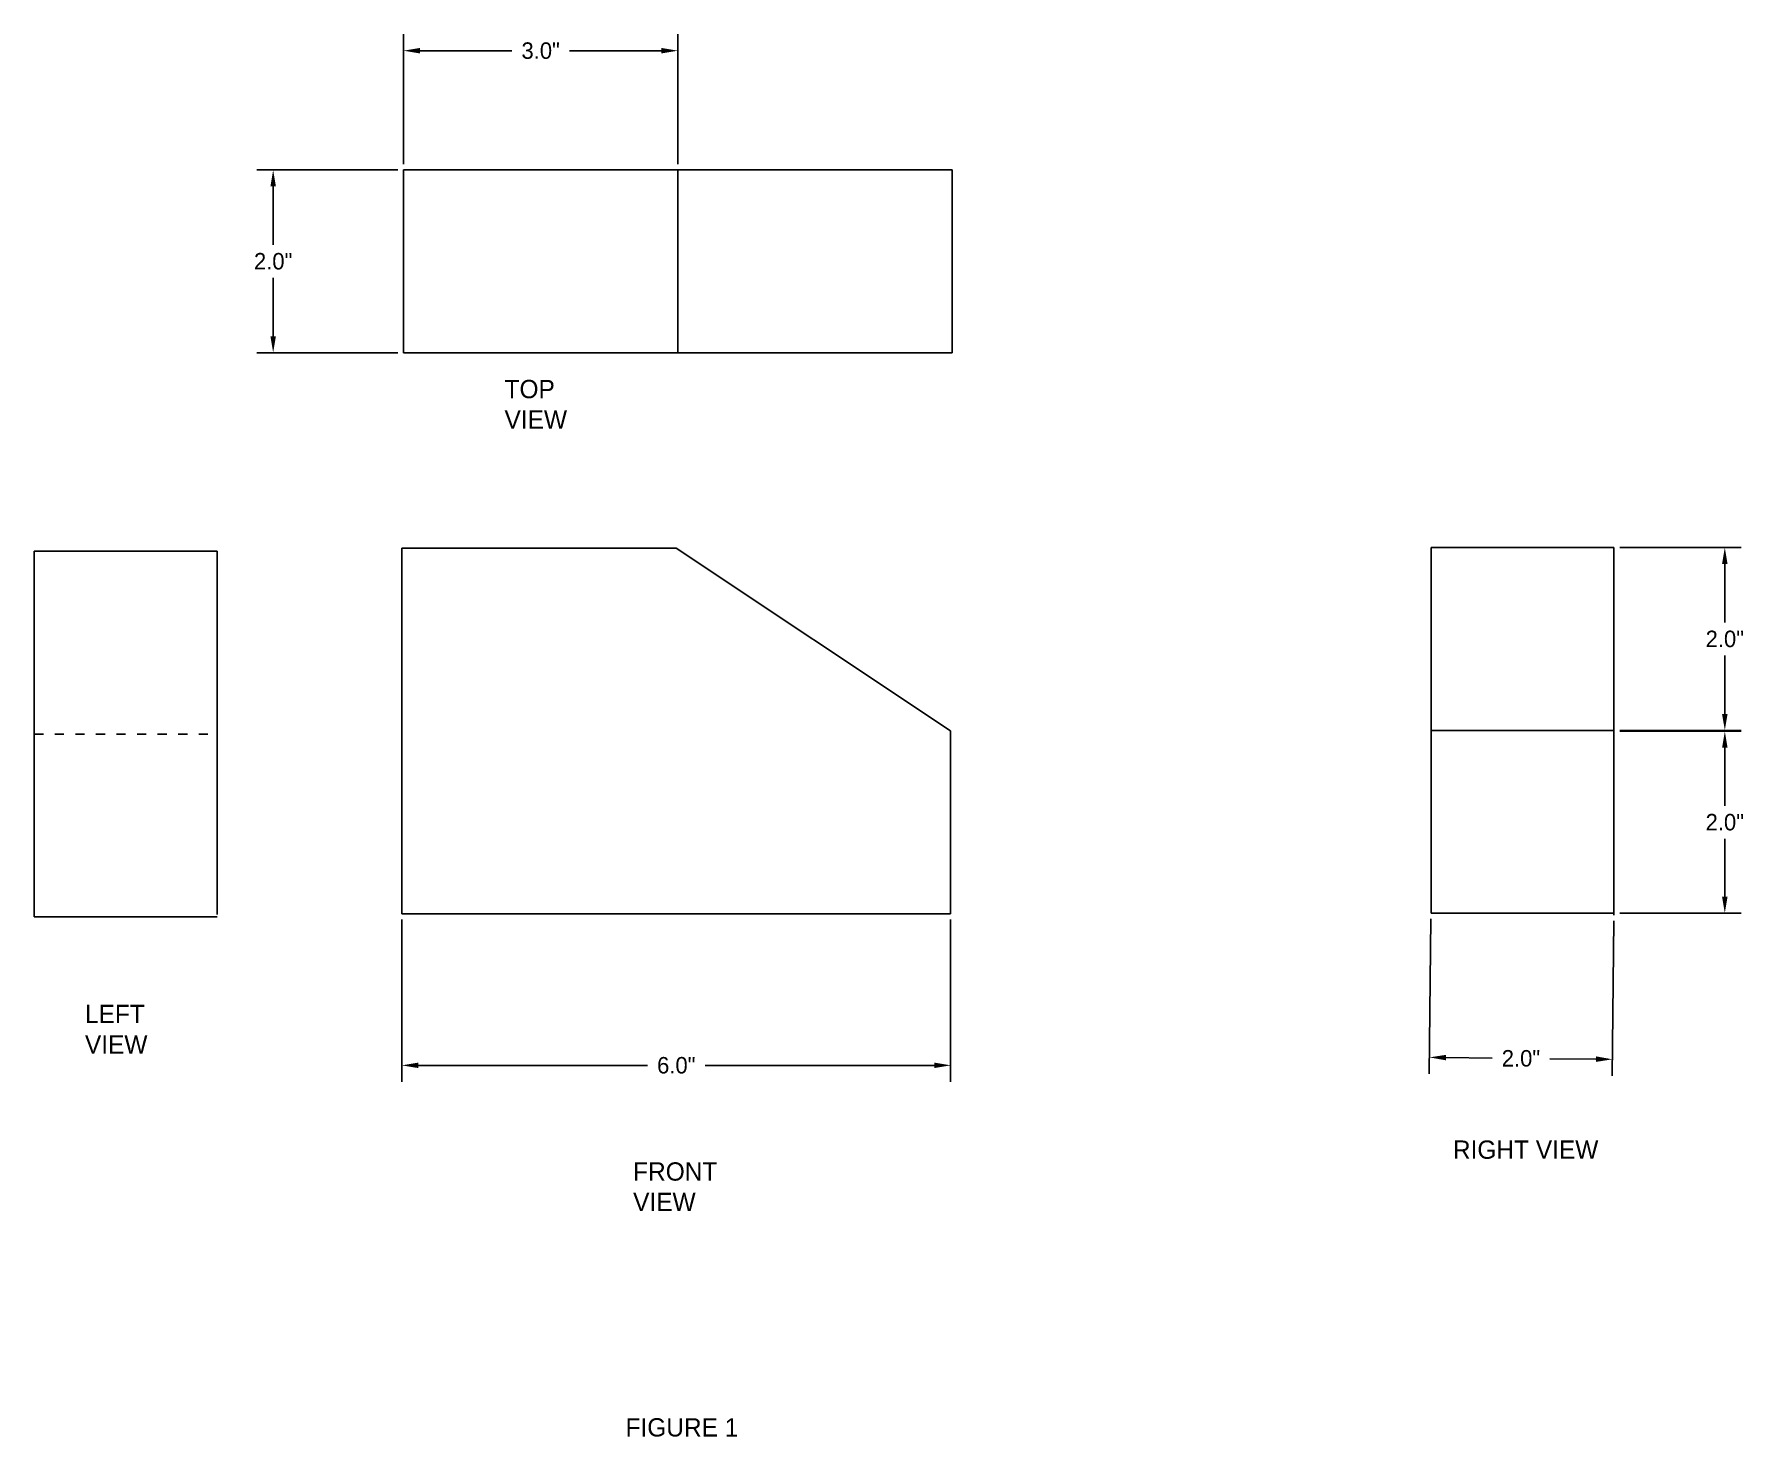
# Model space of a CAD drawing. Header units: inches. Extents: x -7.6 to 46.9, y -32.2 to 38.1.
# Drawn here: x 12.6 to 31.32, y 22.77 to 38.12 of the extents above; entities that cross this region are included whole.
import ezdxf

# ---------------------------------------------------------------- set-up
doc = ezdxf.new("R2010")
doc.units = ezdxf.units.IN
doc.header["$MEASUREMENT"] = 0
doc.linetypes.add('DOT2', pattern=[0.125, 0, -0.125])
doc.dimstyles.get("Standard").update_dxf_attribs({"dimtxt": 0.18, "dimasz": 0.18, "dimexe": 0.18, "dimexo": 0.0625, "dimgap": 0.09, "dimtad": 0, "dimtih": 1, "dimtoh": 1, "dimdec": 1, "dimzin": 0, "dimdsep": 46, "dimlunit": 3, "dimtxsty": 'Standard', "dimcen": 0.09, "dimadec": 0, "dimazin": 0, "dimtfac": 1, "dimtdec": 1, "dimtofl": 0, "dimtmove": 0, "dimatfit": 3, "dimfxl": 1, "dimtolj": 1, "dimtzin": 0, "dimarcsym": 0})

# ---------------------------------------------------------------- blocks, each defined once
blk = doc.blocks.new('*D1')
at = {"color": 0, "lineweight": -2}
for p, q in [((16.624, 28.432), (16.624, 26.656)), ((22.624, 28.432), (22.624, 26.656)), ((16.804, 26.836), (19.309, 26.836)), ((22.444, 26.836), (19.939, 26.836))]:
    blk.add_line(p, q, dxfattribs=at)
at = {"color": 0}
for points in [[(16.804, 26.866), (16.804, 26.806), (16.624, 26.836)], [(22.444, 26.866), (22.444, 26.806), (22.624, 26.836)]]:
    blk.add_solid(points, dxfattribs=at)
at = {"layer": 'Defpoints', "color": 0}
for p in [(16.624, 28.494), (22.624, 28.494), (16.624, 26.836)]:
    blk.add_point(p, dxfattribs=at)
at = {"color": 0, "insert": (19.624, 26.836), "char_height": 0.18, "attachment_point": 5}
blk.add_mtext('\\A1;6.0"', dxfattribs=at)
blk = doc.blocks.new('*D2')
at = {"color": 0, "lineweight": -2}
for p, q in [((27.876, 28.438), (27.858, 26.743)), ((29.876, 28.417), (29.858, 26.722)), ((28.04, 26.921), (28.545, 26.916)), ((29.68, 26.904), (29.175, 26.909))]:
    blk.add_line(p, q, dxfattribs=at)
at = {"color": 0}
for points in [[(28.041, 26.951), (28.04, 26.891), (27.86, 26.923)], [(29.681, 26.934), (29.68, 26.874), (29.86, 26.902)]]:
    blk.add_solid(points, dxfattribs=at)
at = {"layer": 'Defpoints', "color": 0}
for p in [(27.877, 28.5), (29.877, 28.479), (29.86, 26.902)]:
    blk.add_point(p, dxfattribs=at)
at = {"color": 0, "insert": (28.86, 26.912), "char_height": 0.18, "attachment_point": 5}
blk.add_mtext('\\A1;2.0"', dxfattribs=at)
blk = doc.blocks.new('*D4')
at = {"color": 0, "lineweight": -2}
for p, q in [((29.94, 32.5), (31.269, 32.5)), ((31.089, 32.32), (31.089, 31.68)), ((31.089, 30.68), (31.089, 31.32)), ((29.94, 30.5), (31.269, 30.5))]:
    blk.add_line(p, q, dxfattribs=at)
at = {"color": 0}
for points in [[(31.059, 32.32), (31.119, 32.32), (31.089, 32.5)], [(31.059, 30.68), (31.119, 30.68), (31.089, 30.5)]]:
    blk.add_solid(points, dxfattribs=at)
at = {"layer": 'Defpoints', "color": 0}
for p in [(29.877, 32.5), (29.877, 30.5), (31.089, 30.5)]:
    blk.add_point(p, dxfattribs=at)
at = {"color": 0, "insert": (31.089, 31.5), "char_height": 0.18, "attachment_point": 5}
blk.add_mtext('\\A1;2.0"', dxfattribs=at)
blk = doc.blocks.new('*D5')
at = {"color": 0, "lineweight": -2}
for p, q in [((29.94, 30.49), (31.269, 30.49)), ((31.089, 30.31), (31.089, 29.675)), ((31.089, 28.68), (31.089, 29.315)), ((29.94, 28.5), (31.269, 28.5))]:
    blk.add_line(p, q, dxfattribs=at)
at = {"color": 0}
for points in [[(31.059, 30.31), (31.119, 30.31), (31.089, 30.49)], [(31.059, 28.68), (31.119, 28.68), (31.089, 28.5)]]:
    blk.add_solid(points, dxfattribs=at)
at = {"layer": 'Defpoints', "color": 0}
for p in [(29.877, 30.49), (29.877, 28.5), (31.089, 28.5)]:
    blk.add_point(p, dxfattribs=at)
at = {"color": 0, "insert": (31.089, 29.495), "char_height": 0.18, "attachment_point": 5}
blk.add_mtext('\\A1;2.0"', dxfattribs=at)
blk = doc.blocks.new('*D6')
at = {"color": 0, "lineweight": -2}
for p, q in [((16.641, 36.693), (16.641, 38.115)), ((19.641, 36.693), (19.641, 38.115)), ((16.821, 37.935), (17.826, 37.935)), ((19.461, 37.935), (18.456, 37.935))]:
    blk.add_line(p, q, dxfattribs=at)
at = {"color": 0}
for points in [[(16.821, 37.965), (16.821, 37.905), (16.641, 37.935)], [(19.461, 37.965), (19.461, 37.905), (19.641, 37.935)]]:
    blk.add_solid(points, dxfattribs=at)
at = {"layer": 'Defpoints', "color": 0}
for p in [(19.641, 37.935), (16.641, 36.631), (19.641, 36.631)]:
    blk.add_point(p, dxfattribs=at)
at = {"color": 0, "insert": (18.141, 37.935), "char_height": 0.18, "attachment_point": 5}
blk.add_mtext('\\A1;3.0"', dxfattribs=at)
blk = doc.blocks.new('*D7')
at = {"color": 0, "lineweight": -2}
for p, q in [((16.579, 36.631), (15.036, 36.631)), ((15.216, 36.451), (15.216, 35.811)), ((15.216, 34.811), (15.216, 35.451)), ((16.579, 34.631), (15.036, 34.631))]:
    blk.add_line(p, q, dxfattribs=at)
at = {"color": 0}
for points in [[(15.186, 36.451), (15.246, 36.451), (15.216, 36.631)], [(15.186, 34.811), (15.246, 34.811), (15.216, 34.631)]]:
    blk.add_solid(points, dxfattribs=at)
at = {"layer": 'Defpoints', "color": 0}
for p in [(16.641, 36.631), (15.216, 34.631), (16.641, 34.631)]:
    blk.add_point(p, dxfattribs=at)
at = {"color": 0, "insert": (15.216, 35.631), "char_height": 0.18, "attachment_point": 5}
blk.add_mtext('\\A1;2.0"', dxfattribs=at)

msp = doc.modelspace()

# ---------------------------------------------------------------- linework, layer by layer
for p, q in [((16.641, 36.631), (19.641, 36.631)), ((16.641, 34.631), (16.641, 36.631)), ((19.641, 36.631), (22.641, 36.631)), ((19.641, 36.631), (19.641, 34.631)), ((22.641, 36.631), (22.641, 34.631)), ((19.641, 34.631), (16.641, 34.631)), ((22.641, 34.631), (19.641, 34.631)), ((12.603, 28.459), (12.603, 32.459)), ((12.603, 32.459), (14.603, 32.459)), ((14.603, 32.459), (14.603, 28.487)), ((16.624, 28.494), (16.624, 32.494)), ((16.624, 32.494), (19.624, 32.494)), ((22.624, 30.494), (19.624, 32.494)), ((29.877, 32.5), (27.877, 32.5)), ((27.877, 28.5), (27.877, 32.5)), ((29.877, 32.5), (29.877, 28.479)), ((22.624, 28.494), (22.624, 30.494)), ((27.877, 30.5), (29.877, 30.5)), ((14.603, 28.459), (12.603, 28.459)), ((16.624, 28.494), (22.624, 28.494)), ((27.877, 28.5), (29.877, 28.5))]:
    msp.add_line(p, q)
at = {"linetype": 'DOT2'}
msp.add_line((12.603, 30.459), (14.603, 30.459), dxfattribs=at)

# ---------------------------------------------------------------- texts
at = {"linetype": 'DOT2', "char_height": 0.2, "attachment_point": 1}
for s, insert, width in [('TOP VIEW', (17.746, 34.334), 0.07956), ('LEFT VIEW', (13.158, 27.498), 0.13261), ('FRONT VIEW', (19.152, 25.775), 0.39782)]:
    msp.add_mtext(s, dxfattribs=dict(at, insert=insert, width=width))
for s, insert in [('RIGHT VIEW', (28.116, 26.014)), ('FIGURE 1', (19.069, 22.976))]:
    msp.add_mtext(s, dxfattribs=dict(at, insert=insert))

# ---------------------------------------------------------------- dimensions: what is measured, and where the dimension line sits
for p1, p2, distance, picture, middle in [((16.641, 36.631), (19.641, 36.631), 1.305, '*D6', (18.141, 37.935)), ((16.641, 36.631), (16.641, 34.631), -1.425, '*D7', (15.216, 35.631)), ((29.877, 32.5), (29.877, 30.5), 1.212, '*D4', (31.089, 31.5)), ((29.877, 30.49), (29.877, 28.5), 1.212, '*D5', (31.089, 29.495)), ((22.624, 28.494), (16.624, 28.494), 1.658, '*D1', (19.624, 26.836)), ((27.877, 28.5), (29.877, 28.479), -1.577, '*D2', (28.86, 26.912))]:
    dim = msp.add_aligned_dim(p1=p1, p2=p2, distance=distance, dimstyle='Standard')
    dim.commit()
    dim.dimension.update_dxf_attribs({"geometry": picture, "text_midpoint": middle})

doc.saveas('drawing.dxf')
